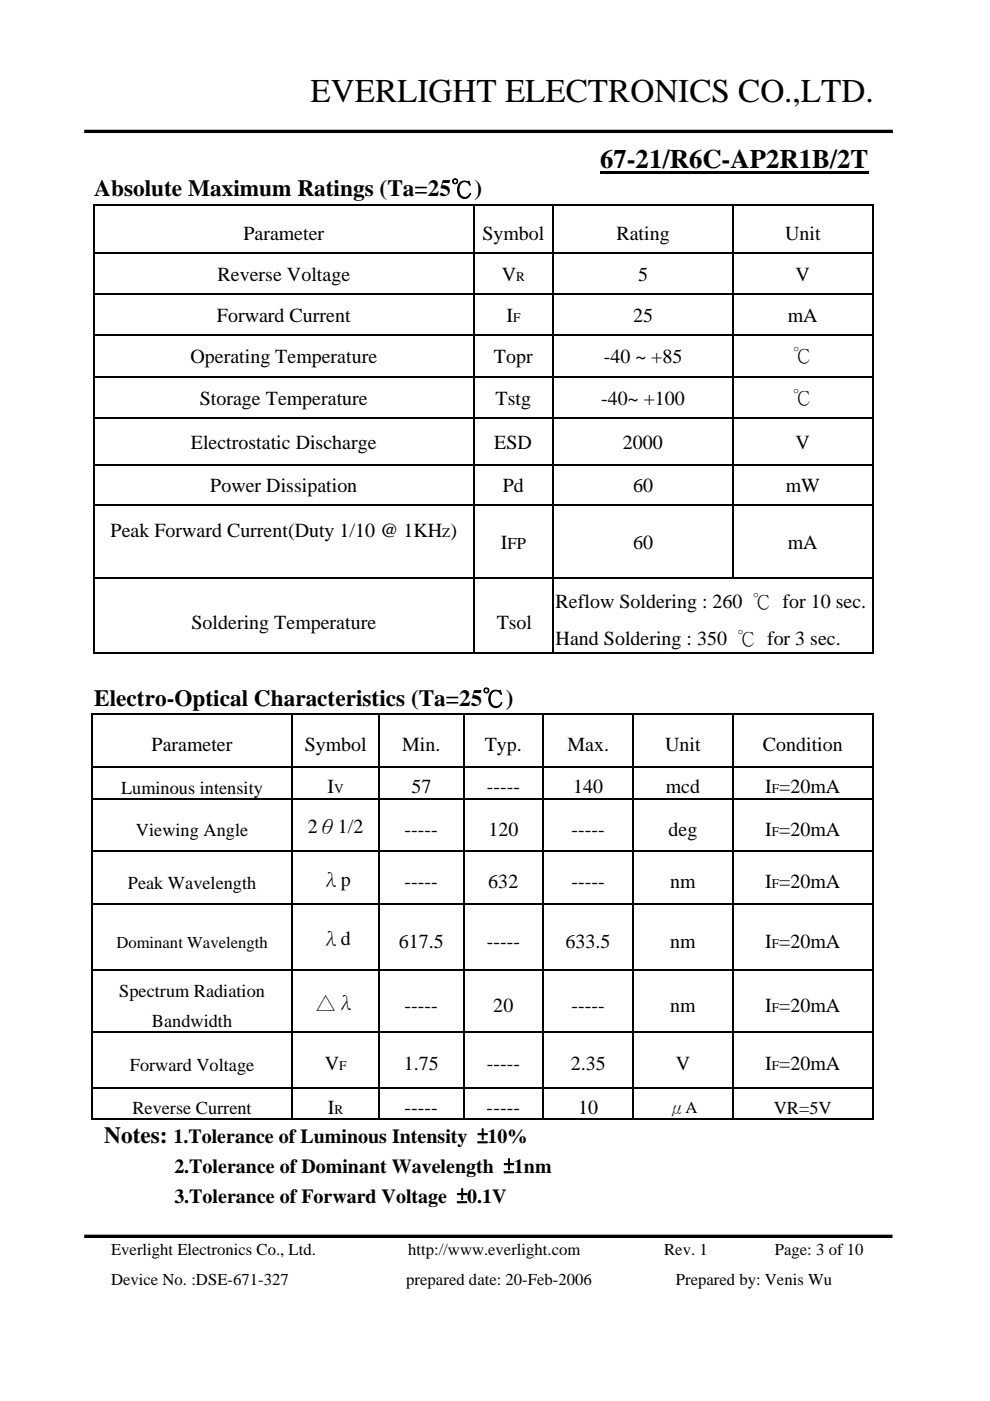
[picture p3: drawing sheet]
<svg xmlns="http://www.w3.org/2000/svg" width="210mm" height="297mm" viewBox="0 0 210 297" stroke-linecap="round" stroke-linejoin="round" font-family="sans-serif">
<defs><g id="words">
<text font-size="7" x="65.9" y="21.6">EVERLIGHT ELECTRONICS CO.,LTD.</text>
<text font-size="5.7" x="127.3" y="35.7">67-21/R6C-AP2R1B/2T</text>
<g font-size="4.9">
<text x="20" y="41.6">Absolute Maximum Ratings (Ta=25℃)</text>
<text x="20" y="149.6">Electro-Optical Characteristics (Ta=25℃)</text>
<text x="22.1" y="242.4">Notes:</text>
</g>
<g font-size="4.2">
<text x="51.6" y="50.8">Parameter</text>
<text x="102.3" y="50.8">Symbol</text>
<text x="130.8" y="50.8">Rating</text>
<text x="166.5" y="50.8">Unit</text>
<text x="46.1" y="59.6">Reverse Voltage</text>
<text x="106.4" y="59.6">V</text>
<text x="135.3" y="59.6">5</text>
<text x="168.7" y="59.6">V</text>
<text x="46" y="68.3">Forward Current</text>
<text x="107.4" y="68.3">I</text>
<text x="134.3" y="68.3">25</text>
<text x="167.1" y="68.3">mA</text>
<text x="40.4" y="77.1">Operating Temperature</text>
<text x="104.8" y="77.1">Topr</text>
<text x="128" y="77.1">-40 ~ +85</text>
<text x="168.1" y="76.8">℃</text>
<text x="42.4" y="85.8">Storage Temperature</text>
<text x="105.1" y="85.8">Tstg</text>
<text x="127.5" y="85.8">-40~ +100</text>
<text x="168.1" y="85.6">℃</text>
<text x="40.5" y="95.1">Electrostatic Discharge</text>
<text x="104.8" y="95.1">ESD</text>
<text x="132.1" y="95.1">2000</text>
<text x="168.7" y="95.1">V</text>
<text x="44.6" y="104.3">Power Dissipation</text>
<text x="106.6" y="104.3">Pd</text>
<text x="134.3" y="104.3">60</text>
<text x="166.7" y="104.3">mW</text>
<text x="23.5" y="113.8">Peak Forward Current(Duty 1/10 @ 1KH )</text>
<text x="106.2" y="116.4">I</text>
<text x="134.3" y="116.4">60</text>
<text x="167.1" y="116.4">mA</text>
<text x="117.9" y="129">Reflow Soldering : 260 ℃ for 10 sec.</text>
<text x="40.6" y="133.4">Soldering Temperature</text>
<text x="105.3" y="133.4">Tsol</text>
<text x="117.9" y="136.8">Hand Soldering : 350 ℃ for 3 sec.</text>
<text x="32.2" y="159.3">Parameter</text>
<text x="64.6" y="159.3">Symbol</text>
<text x="85.3" y="159.3">Min.</text>
<text x="102.8" y="159.3">Typ.</text>
<text x="120.4" y="159.3">Max.</text>
<text x="141.1" y="159.3">Unit</text>
<text x="161.8" y="159.3">Condition</text>
<text x="69.5" y="168.2">I</text>
<text x="87.2" y="168.2">57</text>
<text x="103.2" y="168.2">-----</text>
<text x="121.6" y="168.2">140</text>
<text x="141.2" y="168.2">mcd</text>
<text x="162.3" y="168.2">I =20mA</text>
<text x="65.3" y="176.6">2θ1/2</text>
<text x="85.8" y="177.1">-----</text>
<text x="103.6" y="177.1">120</text>
<text x="121.2" y="177.1">-----</text>
<text x="141.8" y="177.1">deg</text>
<text x="162.3" y="177.1">I =20mA</text>
<text x="68" y="187.8">λp</text>
<text x="85.8" y="188.3">-----</text>
<text x="103.6" y="188.3">632</text>
<text x="121.2" y="188.3">-----</text>
<text x="142.2" y="188.3">nm</text>
<text x="162.3" y="188.3">I =20mA</text>
<text x="68" y="200.4">λd</text>
<text x="84.6" y="200.9">617.5</text>
<text x="103.2" y="200.9">-----</text>
<text x="120" y="200.9">633.5</text>
<text x="142.2" y="200.9">nm</text>
<text x="162.3" y="200.9">I =20mA</text>
<text x="67" y="214">△λ</text>
<text x="85.8" y="214.5">-----</text>
<text x="104.6" y="214.5">20</text>
<text x="121.2" y="214.5">-----</text>
<text x="142.2" y="214.5">nm</text>
<text x="162.3" y="214.5">I =20mA</text>
<text x="68.9" y="226.9">V</text>
<text x="85.7" y="226.9">1.75</text>
<text x="103.2" y="226.9">-----</text>
<text x="121" y="226.9">2.35</text>
<text x="143.3" y="226.9">V</text>
<text x="162.3" y="226.9">I =20mA</text>
<text x="69.6" y="236.2">I</text>
<text x="85.8" y="236.2">-----</text>
<text x="103.2" y="236.2">-----</text>
<text x="122.6" y="236.2">10</text>
<text x="36.8" y="242.4">1.Tolerance of Luminous Intensity ±10%</text>
<text x="37" y="248.7">2.Tolerance of Dominant Wavelength ±1nm</text>
<text x="37" y="255.1">3.Tolerance of Forward Voltage ±0.1V</text>
</g>
<g font-size="3.9">
<text x="25.7" y="168.3">Luminous intensity</text>
<text x="28.8" y="177.2">Viewing Angle</text>
<text x="27.1" y="188.4">Peak Wavelength</text>
<text x="25.3" y="211.4">Spectrum Radiation</text>
<text x="32.2" y="217.8">Bandwidth</text>
<text x="27.5" y="227">Forward Voltage</text>
<text x="28.1" y="236.3">Reverse Current</text>
<text x="164.1" y="236.3">VR=5V</text>
</g>
<g font-size="3.5">
<text x="107.6" y="116.4">FP</text>
<text x="24.7" y="201.1">Dominant Wavelength</text>
<text x="141.8" y="235.9">μA</text>
<text x="23.6" y="266">Everlight Electronics Co., Ltd.</text>
<text x="86.6" y="266">http://www.everlight.com</text>
<text x="140.9" y="266">Rev. 1</text>
<text x="164.3" y="266">Page: 3 of 10</text>
<text x="23.6" y="272.4">Device No. :DSE-671-327</text>
<text x="86.2" y="272.4">prepared date: 20-Feb-2006</text>
<text x="143.3" y="272.4">Prepared by: Venis Wu</text>
</g>
<g font-size="2.8">
<text x="109.5" y="59.6">R</text>
<text x="108.8" y="68.3">F</text>
<text x="93.8" y="113.8">Z</text>
<text x="70.9" y="168.2">V</text>
<text x="163.7" y="168.2">F</text>
<text x="163.7" y="177.1">F</text>
<text x="163.7" y="188.3">F</text>
<text x="163.7" y="200.9">F</text>
<text x="163.7" y="214.5">F</text>
<text x="71.9" y="226.9">F</text>
<text x="163.7" y="226.9">F</text>
<text x="71" y="236.2">R</text>
</g>
</g></defs>
<path d="M17.9 27.9h171.5M17.9 262.1h171.4" fill="none" stroke="#000" stroke-width=".71" stroke-linecap="butt"/>
<g fill="#000">
<path d="M127.3 36.3h56.9v.5h-56.9zM19.8 43.3h.4v.4h-.4zM19.8 53.6h.4v.3h-.4zM100.3 43.3h.3v.4h-.3zM100.3 53.6h.3v.3h-.3zM117.2 43.3h.3v.4h-.3zM117.2 53.6h.3v.3h-.3zM155.3 43.3h.3v.4h-.3zM155.3 53.6h.3v.3h-.3zM184.9 43.3h.4v.4h-.4zM184.9 53.6h.4v.3h-.4zM19.8 62.3h.4v.3h-.4z"/>
<path d="M19.8 70.9h.4v.4h-.4zM100.3 62.3h.3v.3h-.3zM100.3 70.9h.3v.4h-.3zM117.2 62.3h.3v.3h-.3zM117.2 70.9h.3v.4h-.3zM155.3 62.3h.3v.3h-.3zM155.3 70.9h.3v.4h-.3zM184.9 62.3h.4v.3h-.4zM184.9 70.9h.4v.4h-.4zM19.8 79.8h.4v.4h-.4zM19.8 88.5h.4v.3h-.4zM19.8 98.5h.4v.3h-.4z"/>
<path d="M100.3 79.8h.3v.4h-.3zM100.3 88.5h.3v.3h-.3zM100.3 98.5h.3v.3h-.3zM117.2 79.8h.3v.4h-.3zM117.2 88.5h.3v.3h-.3zM117.2 98.5h.3v.3h-.3zM155.3 79.8h.3v.4h-.3zM155.3 88.5h.3v.3h-.3zM155.3 98.5h.3v.3h-.3zM184.9 79.8h.4v.4h-.4zM184.9 88.5h.4v.3h-.4zM184.9 98.5h.4v.3h-.4z"/>
<path d="M19.8 106.8h.4v.4h-.4zM100.3 106.8h.3v.4h-.3zM117.2 106.8h.3v.4h-.3zM155.3 106.8h.3v.4h-.3zM184.9 106.8h.4v.4h-.4zM19.8 122.3h.4v.4h-.4zM19.9 122.7h.2zM100.3 122.7h.3zM117.2 122.7h.3zM184.9 122.3h.4v.4h-.4zM185 122.7h.2zM185 138.3h.2v.2h-.2z"/>
<path d="M19.3 151.3h.4v.4h-.4zM61.8 151.3h.3v.4h-.3zM80.3 151.3h.3v.4h-.3zM98.1 151.3h.4v.4h-.4zM115.1 151.3h.3v.4h-.3zM134.1 151.3h.4v.4h-.4zM155.3 151.3h.3v.4h-.3zM184.9 151.3h.4v.4h-.4zM184.9 151.3h.4v.3h-.4zM19.3 162.4h.4v.4h-.4zM19.3 169.2h.4v.3h-.4zM61.8 162.4h.3v.4h-.3z"/>
<path d="M61.8 169.2h.3v.3h-.3zM80.3 162.4h.3v.4h-.3zM80.3 169.2h.3v.3h-.3zM98.1 162.4h.4v.4h-.4zM98.1 169.2h.4v.3h-.4zM115.1 162.4h.3v.4h-.3zM115.1 169.2h.3v.3h-.3zM134.1 162.4h.4v.4h-.4zM134.1 169.2h.4v.3h-.4zM155.3 162.4h.3v.4h-.3zM155.3 169.2h.3v.3h-.3zM184.9 162.4h.4v.4h-.4z"/>
<path d="M184.9 169.2h.4v.3h-.4zM19.3 180.3h.4v.4h-.4zM19.3 191.5h.4v.3h-.4zM61.8 180.3h.3v.4h-.3zM61.8 191.5h.3v.3h-.3zM80.3 180.3h.3v.4h-.3zM80.3 191.5h.3v.3h-.3zM98.1 180.3h.4v.4h-.4zM98.1 191.5h.4v.3h-.4zM115.1 180.3h.3v.4h-.3zM115.1 191.5h.3v.3h-.3zM134.1 180.3h.4v.4h-.4z"/>
<path d="M134.1 191.5h.4v.3h-.4zM155.3 180.3h.3v.4h-.3zM155.3 191.5h.3v.3h-.3zM184.9 180.3h.4v.4h-.4zM184.9 191.5h.4v.3h-.4zM19.3 205.6h.4v.3h-.4zM19.3 218.6h.4v.4h-.4zM61.8 205.6h.3v.3h-.3zM61.8 218.6h.3v.4h-.3zM80.3 205.6h.3v.3h-.3zM80.3 218.6h.3v.4h-.3zM98.1 205.6h.4v.3h-.4z"/>
<path d="M98.1 218.6h.4v.4h-.4zM115.1 205.6h.3v.3h-.3zM115.1 218.6h.3v.4h-.3zM134.1 205.6h.4v.3h-.4zM134.1 218.6h.4v.4h-.4zM155.3 205.6h.3v.3h-.3zM155.3 218.6h.3v.4h-.3zM184.9 205.6h.4v.3h-.4zM184.9 218.6h.4v.4h-.4zM19.3 230.4h.4v.4h-.4zM61.8 230.4h.3v.4h-.3zM80.3 230.4h.3v.4h-.3z"/>
<path d="M98.1 230.4h.4v.4h-.4zM115.1 230.4h.3v.4h-.3zM134.1 230.4h.4v.4h-.4zM155.3 230.4h.3v.4h-.3zM184.9 230.4h.4v.4h-.4zM184.9 237.1h.4v.4h-.4z"/>
</g>
<g fill="none" stroke="#000" stroke-width=".34">
<path d="M19.8 43.5h80.5M20 43.7v9.9M20 53.9v8.4M20.2 53.7h80.1M100.4 43.7v9.9M100.4 53.9v8.4M100.6 43.5h16.6M100.6 53.7h16.6M117.4 43.7v9.9M117.4 53.9v8.4M117.5 43.5h37.8M117.5 53.7h37.8"/>
<path d="M155.5 43.7v9.9M155.5 53.9v8.4M155.6 43.5h29.3M155.6 53.7h29.3M185.1 43.7v9.9M185.1 53.9v8.4M20 62.6v8.3M20 71.3v8.5M20.2 62.4h80.1M20.2 71.1h80.1M100.4 62.6v8.3M100.4 71.3v8.5"/>
<path d="M100.6 62.4h16.6M100.6 71.1h16.6M117.4 62.6v8.3M117.4 71.3v8.5M117.5 62.4h37.8M117.5 71.1h37.8M155.5 62.6v8.3M155.5 71.3v8.5M155.6 62.4h29.3M155.6 71.1h29.3M185.1 62.6v8.3M185.1 71.3v8.5"/>
<path d="M20 80.2v8.3M20 88.8v9.7M20 98.8v8M20.2 80h80.1M20.2 88.6h80.1M20.2 98.6h80.1M100.4 80.2v8.3M100.4 88.8v9.7M100.4 98.8v8M100.6 80h16.6M100.6 88.6h16.6M100.6 98.6h16.6"/>
<path d="M117.4 80.2v8.3M117.4 88.8v9.7M117.4 98.8v8M117.5 80h37.8M117.5 88.6h37.8M117.5 98.6h37.8M155.5 80.2v8.3M155.5 88.8v9.7M155.5 98.8v8M155.6 80h29.3M155.6 88.6h29.3M155.6 98.6h29.3"/>
<path d="M185.1 80.2v8.3M185.1 88.8v9.7M185.1 98.8v8M20 107.2v15.1M20.2 107h80.1M100.4 107.2v15.1M100.6 107h16.6M117.4 107.2v15.1M117.5 107h37.8M155.5 107.2v15.1M155.6 107h29.3M185.1 107.2v15.1"/>
<path d="M19.8 122.5h165.1M19.3 151.5h42.5M19.5 151.7v10.7M62 151.7v10.7M62.1 151.5h18.2M80.4 151.7v10.7M80.6 151.5h17.5M98.3 151.7v10.7M98.5 151.5h16.6M115.3 151.7v10.7M115.4 151.5h18.7M134.3 151.7v10.7"/>
<path d="M134.5 151.5h20.8M155.5 151.7v10.7M155.6 151.5h29.3M185.1 151.7v10.7M19.5 162.8v6.4M19.5 169.5v10.8M19.7 162.6h42.1M19.7 169.3h42.1M62 162.8v6.4M62 169.5v10.8M62.1 162.6h18.2M62.1 169.3h18.2"/>
<path d="M80.4 162.8v6.4M80.4 169.5v10.8M80.6 162.6h17.5M80.6 169.3h17.5M98.3 162.8v6.4M98.3 169.5v10.8M98.5 162.6h16.6M98.5 169.3h16.6M115.3 162.8v6.4M115.3 169.5v10.8M115.4 162.6h18.7M115.4 169.3h18.7"/>
<path d="M134.3 162.8v6.4M134.3 169.5v10.8M134.5 162.6h20.8M134.5 169.3h20.8M155.5 162.8v6.4M155.5 169.5v10.8M155.6 162.6h29.3M155.6 169.3h29.3M185.1 162.8v6.4M185.1 169.5v10.8M19.5 180.7v10.8M19.5 191.8v13.8"/>
<path d="M19.7 180.5h42.1M19.7 191.6h42.1M62 180.7v10.8M62 191.8v13.8M62.1 180.5h18.2M62.1 191.6h18.2M80.4 180.7v10.8M80.4 191.8v13.8M80.6 180.5h17.5M80.6 191.6h17.5M98.3 180.7v10.8M98.3 191.8v13.8"/>
<path d="M98.5 180.5h16.6M98.5 191.6h16.6M115.3 180.7v10.8M115.3 191.8v13.8M115.4 180.5h18.7M115.4 191.6h18.7M134.3 180.7v10.8M134.3 191.8v13.8M134.5 180.5h20.8M134.5 191.6h20.8M155.5 180.7v10.8M155.5 191.8v13.8"/>
<path d="M155.6 180.5h29.3M155.6 191.6h29.3M185.1 180.7v10.8M185.1 191.8v13.8M19.5 205.9v12.7M19.5 219v11.4M19.7 205.7h42.1M19.7 218.8h42.1M62 205.9v12.7M62 219v11.4M62.1 205.7h18.2M62.1 218.8h18.2"/>
<path d="M80.4 205.9v12.7M80.4 219v11.4M80.6 205.7h17.5M80.6 218.8h17.5M98.3 205.9v12.7M98.3 219v11.4M98.5 205.7h16.6M98.5 218.8h16.6M115.3 205.9v12.7M115.3 219v11.4M115.4 205.7h18.7M115.4 218.8h18.7"/>
<path d="M134.3 205.9v12.7M134.3 219v11.4M134.5 205.7h20.8M134.5 218.8h20.8M155.5 205.9v12.7M155.5 219v11.4M155.6 205.7h29.3M155.6 218.8h29.3M185.1 205.9v12.7M185.1 219v11.4M19.3 237.3h42.5M19.5 230.8v6.7"/>
<path d="M19.7 230.6h42.1M62 230.8v6.7M62.1 230.6h18.2M62.1 237.3h18.2M80.4 230.8v6.7M80.6 230.6h17.5M80.6 237.3h17.5M98.3 230.8v6.7M98.5 230.6h16.6M98.5 237.3h16.6M115.3 230.8v6.7M115.4 230.6h18.7"/>
<path d="M115.4 237.3h18.7M134.3 230.8v6.7M134.5 230.6h20.8M134.5 237.3h20.8M155.5 230.8v6.7M155.6 230.6h29.3M155.6 237.3h29.3M185.1 230.8v6.7"/>
</g>
<path d="M19.9 138.4h80.4M20 122.7v15.8M100.4 122.7v15.8M100.6 138.4h16.6M117.4 122.7v15.8M117.5 138.4h67.5M185.1 122.7v15.8" fill="none" stroke="#000" stroke-width=".25"/>
<use href="#words"/>
</svg>
